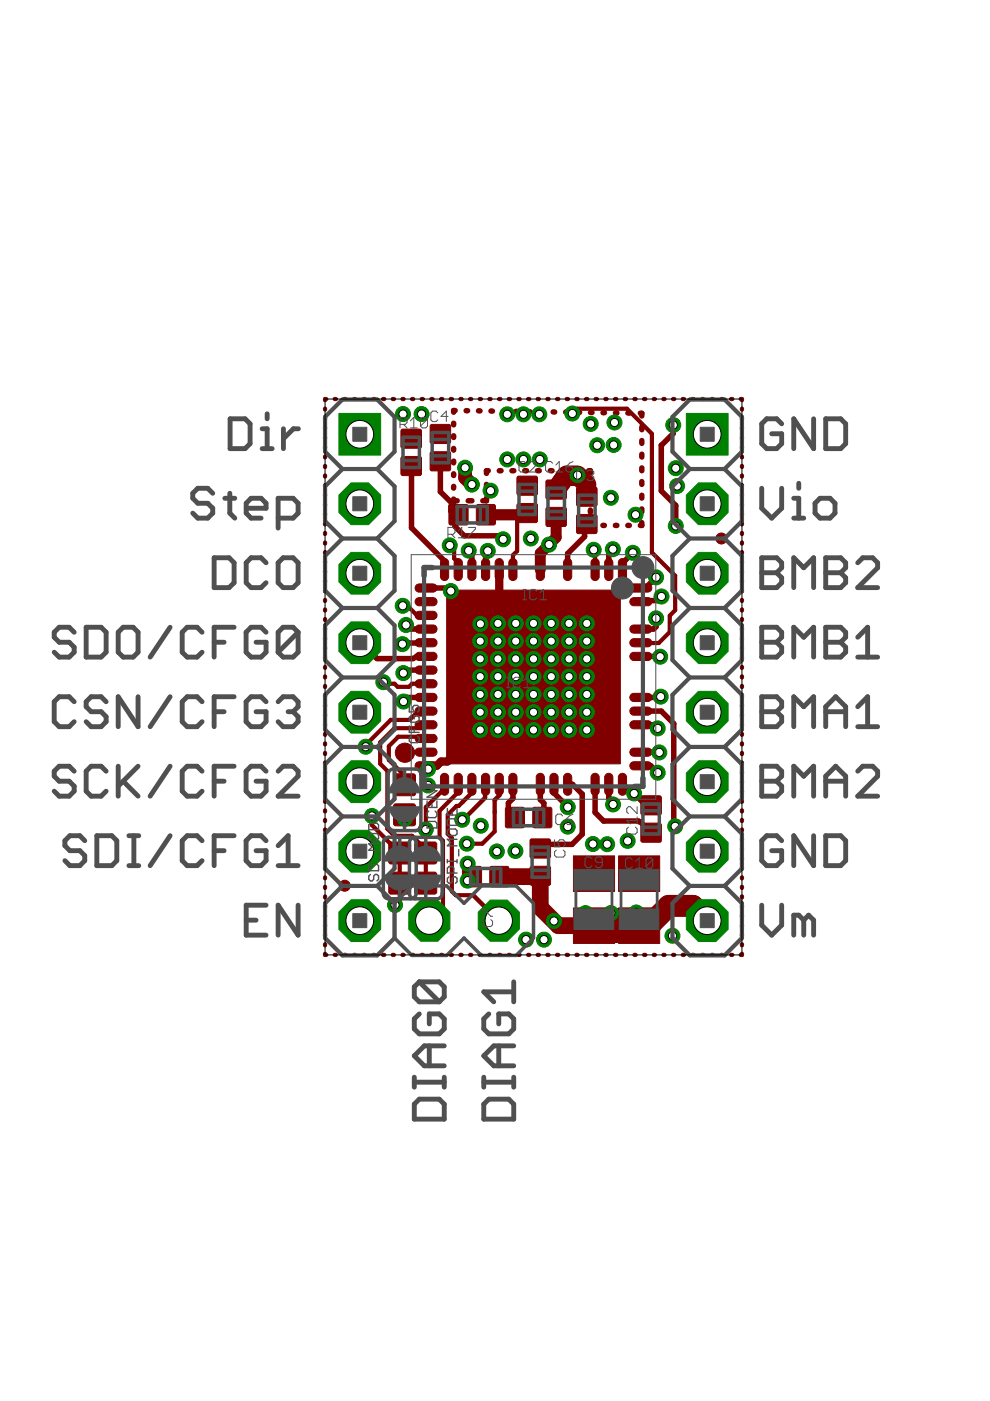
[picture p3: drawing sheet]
<svg xmlns="http://www.w3.org/2000/svg" width="210mm" height="297mm" viewBox="0 0 210 297" stroke-linecap="round" stroke-linejoin="round" font-family="sans-serif">
<g fill="#800000" stroke="#800000" stroke-width=".21">
<path d="M131.1 192.5h8.8v7.5h-8.8z"/>
<path d="M131.1 181.5h8.8v7.5h-8.8z"/>
<path d="M121.6 192.5h8.7v7.5h-8.7z"/>
<path d="M121.6 181.5h8.7v7.5h-8.7z"/>
<path d="M94.7 125.1h36.8v36.8h-36.8z"/>
</g>
<g fill="#800000" stroke="#800000" stroke-width=".21">
<path d="M136.1 174.6h3.9l.2 .3v3.5l-.4 .2-3.7-.1-.2-.3v-3.3z" fill-rule="evenodd"/>
<path d="M136.1 168.8h3.9l.2 .3v3.5l-.4 .2-3.7-.1-.2-.3v-3.3z" fill-rule="evenodd"/>
<path d="M115.9 101.8h4l.2 .4-.1 3.4-.3 .2h-3.8l-.2-.4v-3.2z" fill-rule="evenodd"/>
<path d="M115.9 107.6h4l.2 .4-.1 3.4-.3 .2h-3.8l-.2-.4v-3.2z" fill-rule="evenodd"/>
<path d="M109.8 101h4l.2 .4-.1 3.4-.3 .2h-3.8l-.2-.4v-3.2z" fill-rule="evenodd"/>
<path d="M109.8 106.8h4l.2 .3-.1 3.5-.3 .2h-3.8l-.2-.4v-3.3z" fill-rule="evenodd"/>
<path d="M122.4 103.3h4l.2 .4-.1 3.4-.3 .2h-3.8l-.2-.4v-3.2z" fill-rule="evenodd"/>
<path d="M122.4 109.1h4l.2 .4-.1 3.4-.3 .2h-3.8l-.2-.4v-3.2z" fill-rule="evenodd"/>
<path d="M112.6 177.9h3.9l.2 .4v3.4l-.4 .2h-3.7l-.2-.4v-3.2z" fill-rule="evenodd"/>
<path d="M112.6 183.7h3.9l.2 .4v3.4l-.4 .2h-3.7l-.2-.4v-3.2z" fill-rule="evenodd"/>
<path d="M107.2 171.3l.4-.1h3.2l.4 .1v3.8l-.2 .4h-3.4l-.4-.2z" fill-rule="evenodd"/>
<path d="M113 171.3l.4-.1h3.2l.4 .1v3.8l-.2 .4h-3.4l-.4-.2z" fill-rule="evenodd"/>
<path d="M98.1 183.9l.4-.2h3.2l.4 .2v3.8l-.2 .3h-3.4l-.4-.1z" fill-rule="evenodd"/>
<path d="M103.9 183.9l.4-.2h3.2l.4 .2v3.8l-.2 .3h-3.4l-.4-.1z" fill-rule="evenodd"/>
<path d="M131.4 118.7a.87 .87 0 0 1 .9-.2 .87 .87 0 0 1 .5 .8v2.9a.87 .87 0 0 1-.8 .9 .87 .87 0 0 1-.9-.9v-2.9z" fill-rule="evenodd"/>
<path d="M128.5 118.7a.87 .87 0 0 1 .9-.2 .87 .87 0 0 1 .5 .8v2.9a.87 .87 0 0 1-.8 .9 .87 .87 0 0 1-.9-.9v-2.9z" fill-rule="evenodd"/>
<path d="M125.6 118.7a.87 .87 0 0 1 .9-.2 .87 .87 0 0 1 .5 .8v2.9a.87 .87 0 0 1-.8 .9 .87 .87 0 0 1-.9-.9v-2.9z" fill-rule="evenodd"/>
<path d="M119.7 118.7a.87 .87 0 0 1 1-.2 .87 .87 0 0 1 .5 .8v2.9a.87 .87 0 0 1-.8 .9 .87 .87 0 0 1-.9-.9v-2.9z" fill-rule="evenodd"/>
<path d="M113.9 118.7a.87 .87 0 0 1 1-.2 .87 .87 0 0 1 .5 .8v2.9a.87 .87 0 0 1-.8 .9 .87 .87 0 0 1-.9-.9v-2.9z" fill-rule="evenodd"/>
<path d="M108.1 118.7a.87 .87 0 0 1 1-.2 .87 .87 0 0 1 .5 .8v2.9a.87 .87 0 0 1-.8 .9 .87 .87 0 0 1-.9-.9v-2.9z" fill-rule="evenodd"/>
<path d="M105.2 118.7a.87 .87 0 0 1 1-.2 .87 .87 0 0 1 .5 .8v2.9a.87 .87 0 0 1-.8 .9 .87 .87 0 0 1-.9-.9v-2.9z" fill-rule="evenodd"/>
<path d="M102.3 118.7a.87 .87 0 0 1 1-.2 .87 .87 0 0 1 .5 .8v2.9a.87 .87 0 0 1-.8 .9 .87 .87 0 0 1-.9-.9v-2.9z" fill-rule="evenodd"/>
<path d="M99.4 118.7a.87 .87 0 0 1 1-.2 .87 .87 0 0 1 .5 .8v2.9a.87 .87 0 0 1-.8 .9 .87 .87 0 0 1-.9-.9v-2.9z" fill-rule="evenodd"/>
<path d="M96.5 118.7a.87 .87 0 0 1 1-.2 .87 .87 0 0 1 .5 .8v2.9a.87 .87 0 0 1-.8 .9 .87 .87 0 0 1-.9-.9v-2.9z" fill-rule="evenodd"/>
<path d="M93.6 118.7a.87 .87 0 0 1 1-.2 .87 .87 0 0 1 .5 .8v2.9a.87 .87 0 0 1-.8 .9 .87 .87 0 0 1-.9-.9v-2.9z" fill-rule="evenodd"/>
<path d="M88.3 124.1l.6-.3h2.9a.87 .87 0 0 1 .9 .9 .87 .87 0 0 1-.9 .8h-2.9a.87 .87 0 0 1-.8-.5 .87 .87 0 0 1 .2-.9z" fill-rule="evenodd"/>
<path d="M88.3 127l.6-.3h2.9a.87 .87 0 0 1 .9 .9 .87 .87 0 0 1-.9 .8h-2.9a.87 .87 0 0 1-.8-.5 .87 .87 0 0 1 .2-.9z" fill-rule="evenodd"/>
<path d="M88.3 129.9l.6-.3h2.9a.87 .87 0 0 1 .9 .9 .87 .87 0 0 1-.9 .8h-2.9a.87 .87 0 0 1-.8-.5 .87 .87 0 0 1 .2-.9z" fill-rule="evenodd"/>
<path d="M88.3 132.8l.6-.3h2.9a.87 .87 0 0 1 .9 .9 .87 .87 0 0 1-.9 .8h-2.9a.87 .87 0 0 1-.8-.5 .87 .87 0 0 1 .2-.9z" fill-rule="evenodd"/>
<path d="M88.3 135.7l.6-.3h2.9a.87 .87 0 0 1 .9 .9 .87 .87 0 0 1-.9 .8h-2.9a.87 .87 0 0 1-.8-.5 .87 .87 0 0 1 .2-.9z" fill-rule="evenodd"/>
<path d="M88.3 138.6l.6-.3h2.9a.87 .87 0 0 1 .9 .9 .87 .87 0 0 1-.9 .8h-2.9a.87 .87 0 0 1-.8-.5 .87 .87 0 0 1 .2-.9z" fill-rule="evenodd"/>
<path d="M88.3 141.5l.6-.3h2.9a.87 .87 0 0 1 .9 .9 .87 .87 0 0 1-.9 .8h-2.9a.87 .87 0 0 1-.8-.5 .87 .87 0 0 1 .2-.9z" fill-rule="evenodd"/>
<path d="M88.3 144.4l.6-.3h2.9a.87 .87 0 0 1 .9 .9 .87 .87 0 0 1-.9 .8h-2.9a.87 .87 0 0 1-.8-.5 .87 .87 0 0 1 .2-.9z" fill-rule="evenodd"/>
<path d="M88.3 147.3l.6-.3h2.9a.87 .87 0 0 1 .9 .9 .87 .87 0 0 1-.9 .8h-2.9a.87 .87 0 0 1-.8-.5 .87 .87 0 0 1 .2-.9z" fill-rule="evenodd"/>
<path d="M88.3 150.2l.6-.3h2.9a.87 .87 0 0 1 .9 .9 .87 .87 0 0 1-.9 .8h-2.9a.87 .87 0 0 1-.8-.5 .87 .87 0 0 1 .2-.9z" fill-rule="evenodd"/>
<path d="M88.3 153.1l.6-.3h2.9a.87 .87 0 0 1 .9 .9 .87 .87 0 0 1-.9 .8h-2.9a.87 .87 0 0 1-.8-.5 .87 .87 0 0 1 .2-.9z" fill-rule="evenodd"/>
<path d="M88.3 156l.6-.3h2.9a.87 .87 0 0 1 .9 .9 .87 .87 0 0 1-.9 .8h-2.9a.87 .87 0 0 1-.8-.5 .87 .87 0 0 1 .2-.9z" fill-rule="evenodd"/>
<path d="M88.3 158.9l.6-.3h2.9a.87 .87 0 0 1 .9 .9 .87 .87 0 0 1-.9 .8h-2.9a.87 .87 0 0 1-.8-.5 .87 .87 0 0 1 .2-.9z" fill-rule="evenodd"/>
<path d="M88.3 161.8l.6-.3h2.9a.87 .87 0 0 1 .9 .9 .87 .87 0 0 1-.9 .8h-2.9a.87 .87 0 0 1-.8-.5 .87 .87 0 0 1 .2-.9z" fill-rule="evenodd"/>
<path d="M93.6 164.2a.87 .87 0 0 1 1-.2 .87 .87 0 0 1 .5 .8v3a.87 .87 0 0 1-.8 .8 .87 .87 0 0 1-.9-.8v-3z" fill-rule="evenodd"/>
<path d="M96.5 164.2a.87 .87 0 0 1 1-.2 .87 .87 0 0 1 .5 .8v3a.87 .87 0 0 1-.8 .8 .87 .87 0 0 1-.9-.8v-3z" fill-rule="evenodd"/>
<path d="M99.4 164.2a.87 .87 0 0 1 1-.2 .87 .87 0 0 1 .5 .8v3a.87 .87 0 0 1-.8 .8 .87 .87 0 0 1-.9-.8v-3z" fill-rule="evenodd"/>
<path d="M102.3 164.2a.87 .87 0 0 1 1-.2 .87 .87 0 0 1 .5 .8v3a.87 .87 0 0 1-.8 .8 .87 .87 0 0 1-.9-.8v-3z" fill-rule="evenodd"/>
<path d="M105.2 164.2a.87 .87 0 0 1 1-.2 .87 .87 0 0 1 .5 .8v3a.87 .87 0 0 1-.8 .8 .87 .87 0 0 1-.9-.8v-3z" fill-rule="evenodd"/>
<path d="M108.1 164.2a.87 .87 0 0 1 1-.2 .87 .87 0 0 1 .5 .8v3a.87 .87 0 0 1-.8 .8 .87 .87 0 0 1-.9-.8v-3z" fill-rule="evenodd"/>
<path d="M113.9 164.2a.87 .87 0 0 1 1-.2 .87 .87 0 0 1 .5 .8v3a.87 .87 0 0 1-.8 .8 .87 .87 0 0 1-.9-.8v-3z" fill-rule="evenodd"/>
<path d="M116.8 164.2a.87 .87 0 0 1 1-.2 .87 .87 0 0 1 .5 .8v3a.87 .87 0 0 1-.8 .8 .87 .87 0 0 1-.9-.8v-3z" fill-rule="evenodd"/>
<path d="M119.7 164.2a.87 .87 0 0 1 1-.2 .87 .87 0 0 1 .5 .8v3a.87 .87 0 0 1-.8 .8 .87 .87 0 0 1-.9-.8v-3z" fill-rule="evenodd"/>
<path d="M125.6 164.2a.87 .87 0 0 1 .9-.2 .87 .87 0 0 1 .5 .8v3a.87 .87 0 0 1-.8 .8 .87 .87 0 0 1-.9-.8v-3z" fill-rule="evenodd"/>
<path d="M128.5 164.2a.87 .87 0 0 1 .9-.2 .87 .87 0 0 1 .5 .8v3a.87 .87 0 0 1-.8 .8 .87 .87 0 0 1-.9-.8v-3z" fill-rule="evenodd"/>
<path d="M131.4 164.2a.87 .87 0 0 1 .9-.2 .87 .87 0 0 1 .5 .8v3a.87 .87 0 0 1-.8 .8 .87 .87 0 0 1-.9-.8v-3z" fill-rule="evenodd"/>
<path d="M133.8 161.8l.6-.3h2.9a.87 .87 0 0 1 .9 .9 .87 .87 0 0 1-.9 .8h-2.9a.87 .87 0 0 1-.8-.5 .87 .87 0 0 1 .2-.9z" fill-rule="evenodd"/>
<path d="M133.8 158.9l.6-.3h2.9a.87 .87 0 0 1 .9 .9 .87 .87 0 0 1-.9 .8h-2.9a.87 .87 0 0 1-.8-.5 .87 .87 0 0 1 .2-.9z" fill-rule="evenodd"/>
<path d="M133.8 153.1l.6-.3h2.9a.87 .87 0 0 1 .9 .9 .87 .87 0 0 1-.9 .8h-2.9a.87 .87 0 0 1-.8-.5 .87 .87 0 0 1 .2-.9z" fill-rule="evenodd"/>
<path d="M133.8 150.2l.6-.3h2.9a.87 .87 0 0 1 .9 .9 .87 .87 0 0 1-.9 .8h-2.9a.87 .87 0 0 1-.8-.5 .87 .87 0 0 1 .2-.9z" fill-rule="evenodd"/>
<path d="M133.8 147.3l.6-.3h2.9a.87 .87 0 0 1 .9 .9 .87 .87 0 0 1-.9 .8h-2.9a.87 .87 0 0 1-.8-.5 .87 .87 0 0 1 .2-.9z" fill-rule="evenodd"/>
<path d="M133.8 138.6l.6-.3h2.9a.87 .87 0 0 1 .9 .9 .87 .87 0 0 1-.9 .8h-2.9a.87 .87 0 0 1-.8-.5 .87 .87 0 0 1 .2-.9z" fill-rule="evenodd"/>
<path d="M133.8 135.7l.6-.3h2.9a.87 .87 0 0 1 .9 .9 .87 .87 0 0 1-.9 .8h-2.9a.87 .87 0 0 1-.8-.5 .87 .87 0 0 1 .2-.9z" fill-rule="evenodd"/>
<path d="M133.8 132.8l.6-.3h2.9a.87 .87 0 0 1 .9 .9 .87 .87 0 0 1-.9 .8h-2.9a.87 .87 0 0 1-.8-.5 .87 .87 0 0 1 .2-.9z" fill-rule="evenodd"/>
<path d="M133.8 127l.6-.3h2.9a.87 .87 0 0 1 .9 .9 .87 .87 0 0 1-.9 .8h-2.9a.87 .87 0 0 1-.8-.5 .87 .87 0 0 1 .2-.9z" fill-rule="evenodd"/>
<path d="M133.8 124.1l.6-.3h2.9a.87 .87 0 0 1 .9 .9 .87 .87 0 0 1-.9 .8h-2.9a.87 .87 0 0 1-.8-.5 .87 .87 0 0 1 .2-.9z" fill-rule="evenodd"/>
<path d="M85.2 96.8h4l.2 .4-.1 3.4-.3 .2h-3.8l-.2-.4v-3.2z" fill-rule="evenodd"/>
<path d="M85.2 91h4l.2 .4-.1 3.4-.3 .2h-3.8l-.2-.4v-3.2z" fill-rule="evenodd"/>
<path d="M95.2 107.1l.4-.1h3.2l.4 .1 .1 3.8-.3 .4h-3.4l-.4-.2z" fill-rule="evenodd"/>
<path d="M101 107.1l.4-.1h3.2l.4 .1 .1 3.8-.3 .4h-3.4l-.4-.2z" fill-rule="evenodd"/>
<path d="M83.7 170.5l3.9-.1 .4 .3 .1 3.9-.2 .4-4 .1-.4-.2-.1-4z" fill-rule="evenodd"/>
<path d="M83.7 164.1h3.9l.4 .2 .1 4-.2 .4h-4l-.4-.2-.1-4z" fill-rule="evenodd"/>
<path d="M82.5 185.1l.4-.2 3.9 .1 .3 .4-.1 3.9-.4 .3-3.9-.1-.3-.4z" fill-rule="evenodd"/>
<path d="M82.5 178.8l.4-.3 3.9 .1 .3 .4-.1 3.9-.4 .3-3.9-.1-.3-.4z" fill-rule="evenodd"/>
<path d="M88 185.1l.4-.2 4 .1 .2 .4-.1 3.9-.4 .3-3.9-.1-.3-.4z" fill-rule="evenodd"/>
<path d="M88 178.8l.4-.3 4 .1 .2 .4-.1 3.9-.4 .3-3.9-.1-.3-.4z" fill-rule="evenodd"/>
<path d="M91.4 90h4l.1 .4v3.4l-.3 .2h-3.8l-.2-.4v-3.2z" fill-rule="evenodd"/>
<path d="M91.4 95.8h4l.1 .4v3.4l-.3 .2h-3.8l-.2-.4v-3.2z" fill-rule="evenodd"/>
<circle cx="85.9" cy="159.6" r="2.03"/>
<circle cx="73.1" cy="187.8" r="1.16"/>
<circle cx="153" cy="114.2" r="1.16"/>
</g>
<g fill="none" stroke="#800000" stroke-width=".91">
<path d="M68.9 86.6v.2M68.9 88.6v.3M68.9 90.7v.2M68.9 92.7v.2M68.9 94.7v.3M68.9 96.8v.2M68.9 98.8v.2M69.2 84.6h-.3v.2M71 84.6h.2M73 84.6h.3M75.1 84.6h.2M77.1 84.6h.3"/>
<path d="M79.2 84.6h.2M81.2 84.6h.3M83.3 84.6h.2M85.3 84.6h.3M87.4 84.6h.2M89.4 84.6h.3M91.5 84.6h.2M93.5 84.6h.3M95.6 84.6h.2M97.6 84.6h.3M99.7 84.6h.2M101.7 84.6h.3"/>
<path d="M103.8 84.6h.2M105.8 84.6h.3M107.9 84.6h.2M109.9 84.6h.3M112 84.6h.2M114 84.6h.3M116.1 84.6h.2M118.1 84.6h.3M120.2 84.6h.2M122.2 84.6h.3M124.3 84.6h.2M126.3 84.6h.3"/>
<path d="M128.4 84.6h.2M130.4 84.6h.3M132.5 84.6h.2M134.5 84.6h.3M136.6 84.6h.2M138.6 84.6h.3M140.7 84.6h.2M142.7 84.6h.3M144.8 84.6h.2M146.8 84.6h.3M148.9 84.6h.2M150.9 84.6h.3"/>
<path d="M153 84.6h.2M155 84.6h.3M157.1 84.6h.2v.2M157.3 86.6v.2M157.3 88.6v.3M157.3 90.7v.2M157.3 92.7v.2M157.3 94.7v.3M157.3 96.8v.2M157.3 98.8v.2M68.9 100.8v.2M68.9 102.8v.3"/>
<path d="M68.9 104.9v.2M68.9 106.9v.2M68.9 108.9v.3M68.9 111v.2M68.9 113v.2M68.9 115v.3M68.9 117.1v.2M68.9 119.1v.2M157.3 100.8v.2M157.3 102.8v.3M157.3 104.9v.2M157.3 106.9v.2"/>
<path d="M157.3 108.9v.3M157.3 111v.2M157.3 113v.2M157.3 115v.3M157.3 117.1v.2M157.3 119.1v.2M68.9 121.1v.2M68.9 123.1v.3M68.9 125.2v.2M68.9 127.2v.2M68.9 129.2v.3M68.9 131.3v.2"/>
<path d="M68.9 133.3v.2M68.9 135.3v.2M68.9 137.3v.3M68.9 139.4v.2M157.3 121.1v.2M157.3 123.1v.3M157.3 125.2v.2M157.3 127.2v.2M157.3 129.2v.3M157.3 131.3v.2M157.3 133.3v.2M157.3 135.3v.2"/>
<path d="M157.3 137.3v.3M157.3 139.4v.2M68.9 141.4v.2M68.9 143.4v.2M68.9 145.4v.3M68.9 147.5v.2M68.9 149.5v.2M68.9 151.5v.3M68.9 153.6v.2M68.9 155.6v.2M68.9 157.6v.2M68.9 159.6v.3"/>
<path d="M157.3 141.4v.2M157.3 143.4v.2M157.3 145.4v.3M157.3 147.5v.2M157.3 149.5v.2M157.3 151.5v.3M157.3 153.6v.2M157.3 155.6v.2M157.3 157.6v.2M157.3 159.6v.3M68.9 161.7v.2M68.9 163.7v.2"/>
<path d="M68.9 165.7v.2M68.9 167.7v.3M68.9 169.8v.2M68.9 171.8v.2M68.9 173.8v.3M68.9 175.9v.2M68.9 177.9v.2M68.9 179.9v.2M157.3 161.7v.2M157.3 163.7v.2M157.3 165.7v.2M157.3 167.7v.3"/>
<path d="M157.3 169.8v.2M157.3 171.8v.2M157.3 173.8v.3M157.3 175.9v.2M157.3 177.9v.2M157.3 179.9v.2M68.9 181.9v.3M68.9 184v.2M68.9 186v.2M68.9 188v.3M68.9 190.1v.2M68.9 192.1v.2"/>
<path d="M68.9 194.1v.3M68.9 196.2v.2M68.9 198.2v.2M157.3 181.9v.3M157.3 184v.2M157.3 186v.2M157.3 188v.3M157.3 190.1v.2M157.3 192.1v.2M157.3 194.1v.3M157.3 196.2v.2M157.3 198.2v.2"/>
<path d="M68.9 200.2v.2M68.9 202.2v.3h.3M71 202.5h.2M73 202.5h.3M75.1 202.5h.2M77.1 202.5h.3M79.2 202.5h.2M81.2 202.5h.3M83.3 202.5h.2M85.3 202.5h.3M87.4 202.5h.2M89.4 202.5h.3"/>
<path d="M91.5 202.5h.2M93.5 202.5h.3M95.6 202.5h.2M97.6 202.5h.3M99.7 202.5h.2M101.7 202.5h.3M103.8 202.5h.2M105.8 202.5h.3M107.9 202.5h.2M109.9 202.5h.3M112 202.5h.2M114 202.5h.3"/>
<path d="M116.1 202.5h.2M118.1 202.5h.3M120.2 202.5h.2M122.2 202.5h.3M124.3 202.5h.2M126.3 202.5h.3M128.4 202.5h.2M130.4 202.5h.3M132.5 202.5h.2M134.5 202.5h.3M136.6 202.5h.2M138.6 202.5h.3"/>
<path d="M140.7 202.5h.2M142.7 202.5h.3M144.8 202.5h.2M146.8 202.5h.3M148.9 202.5h.2M150.9 202.5h.3M153 202.5h.2M155 202.5h.3M157.3 202.2v.3h-.2M157.3 200.2v.2"/>
</g>
<g fill="none" stroke="#800000" stroke-width="1.2">
<path d="M87.2 98.8v-.2v13.3l7.1 7v1.9M93.4 97.8v6.4l3 3 .8 1.9M96.2 89.7v.4M96.2 92.4v.4M96.2 95.1v.3M96.2 97.8v.3M96.5 87h-.3v.4M98.8 87.1h.3M101.5 87.1h.3M103.5 99.8h-.4v.6M104.1 87.1l.3 .1M105.9 99.8h.3"/>
<path d="M106.7 87.2h.4M108.5 99.8h.4M109.4 87.2h.3M111.3 99.8h.4M112 87.3h.3M114 99.8h.3M114.7 87.3h.3M116.7 99.8h.4M117.3 87.3l.3 .1M119.4 99.8h.4M119.9 87.4h.3M122.1 99.8h.4"/>
<path d="M122.6 87.4h.3M124.8 99.8h.4v.5M125.2 87.5h.3M127.8 87.5h.4M130.5 87.5h.3M133.1 87.6h.3M135.8 87.6h.3v.6M136.1 90.5v.6M136.1 93.4v.6M136.1 96.3v.6M136.1 99.2v.6M142.7 90.1v1.8l-2.5 2.5v9.7l3.1 3.1v4.3"/>
<path d="M95.6 107.3v1.1l1.6 .7M96.2 100.5v.3M96.2 103.1v.4M96.2 105.8v.4h.7M97.2 109.1l-.7 .1v2.4l1.9 2h7.2l1.1 .7M99.3 106.2h.8M99.4 116.7l.7 .7v3.4M103.1 105.6v.6h-.7M103.1 102.7v.6M103.2 109.1h-.2M103.4 116.8l-.4 .5v3.5M109.6 109.1h1.7"/>
<path d="M124.4 111.1l-.4 .9v1.8l-3.6 3.6v3.4M125.2 102.6v.4M125.2 105.4v.4M125.2 108.1v.5M125.2 110.9v.5h.3M127.8 111.4h.3M129.9 116.4l-.8 .9v3.5M130.5 111.4h.3M133.1 111.4h.3M134.2 117.2l-2.2 2.2v1.4M136.1 110.8v.6h-.3M136.1 102.1v.6"/>
<path d="M136.1 105v.6M136.1 107.9v.6M76.3 136.3l3.6 3.3h7.7l.7-.4h.4M86.1 132.5l.3 .9h3.9M88.8 130.4v.1M89.8 136.3h-3.1l-1.4 .3M90.3 124.7h4.7l.6 .6M135.9 139.2h4.1M139.1 122.4l-2.3 2.3h-.9M139.1 131.1v1.8l-.5 .5h-2.7M140.3 126.5l-.9 .8h-3.3l-.2 .3M90.1 153.4l.2 .3"/>
<path d="M90.3 147.9h-4l-.7 .8M90.3 142.1h-4.1l-.7 .6M101.8 154.8l-5.3 5.3h-.3M135.9 159.5h3.9M135.9 153.7h2.8l.7 .7M136 150.7l-.1 .1h4.3l2.7 2.6v21.5l.3 .3M140.1 147.7l-.2 .2h-4M85.9 172.8v.8M108.8 166.3v3l-1 1v2.5l1.4 .5M114.6 166.3v3.2l.7 .8v2.5l-.3 .5M117.5 166.3v1.8l2.9 3M120.4 166.3h1l2 2.1v8.5l-2.1 2.1h-5.3l-.7 .7-.7 .2"/>
<path d="M126.2 166.3v6l1.8 1.8h7.4l.3 .1 2.3 2.4M129.2 166.5l-.1-.2v2.9l.9 .9v.5M132 166.3l2.5 1.9 2.5 2.6h1M135.9 162.4h2.1l1.4 1.4M125.9 185.2l-3.2 3.3"/>
</g>
<path d="M105.9 120.8v11.1l-.3 .3M96.2 160.1l-1.4 1.4h-1.3l-.9 .9h-2.3" fill="none" stroke="#800000" stroke-width="1.8"/>
<path d="M98.6 99.2v2.1l1.5 1.4M124.4 102.7v2.6" fill="none" stroke="#800000" stroke-width="2.9"/>
<path d="M122.4 100.7h-2.3l-2.2 3.1 1.9-2.8h2.9l1.7 1.7" fill="none" stroke="#800000" stroke-width="4.1"/>
<g fill="none" stroke="#800000" stroke-width=".89">
<path d="M121.3 87.7l1.1-1h10.5l5.3 5.3v25.1l5 5v7.3l-1.2 1.1v3.5l-2.3 2.3h-3.8M95.4 115.6l.9 1v1.8l.9 .9v1.5M109.6 109.1v7.7l-.8 .9v3.1M125.9 116.6l.3 .2v4M85.4 128.4h1l2 2.1h1.9M88.7 139.2h1.6M90.3 136.3h-.5M81.3 144.6l.3 .4h2.1l.6 .6h2.4l.7-.6h2.9M90.3 156.6l-.3-.4h-5.6l-2 2v2.9l3.5 3.5v1.8M90.3 159.5h-4.3l-.1 .1M90.3 153.7l-.7 .7h-6l-3 3v4.5l1.5 1.5v12.3l1.5 1.5h3.8l2.9 2.9v.7M90.3 150.8l-.7 .7h-1.6l-1.2 1.1h-4l-5.3 5.3v.4"/>
<path d="M78.9 173v1.9l3.1 3.2M82 178.1h.1M82 178.1l2.8 2.7M85.8 172.8h.1M85.9 166.2l-.1 .2M94.3 166.3l-.3 .3v.9l-3.7 3.7v4.7M97.2 166.3v1.8M97.2 167.9l-4 4v5.6l.7 .8v14l-2.9 2.9 3-2.9M98.1 170.1l-.8 .8h-.5l-1.9 1.8v4.1l.9 .9v11.3l.8 .8h3.7M104.9 172.2v4.1l-2.6 2.6h-3.3M84.8 181.2v5M90.3 187.2h-5.5v3.9l-1 .8"/>
<path d="M90.3 181.3v5.8M100.3 189.8h.1"/>
</g>
<path d="M111.8 108.8l-.5 .3h-8.3" fill="none" stroke="#800000" stroke-width="2.4"/>
<path d="M100.1 166.3v1.8l-2 2M103 166.3l-.2 2.8-4.6 4.7h-.2M105.9 166.3v2.3l-1 1v2.6M92.1 194.1l-1.1 1.1M100.4 189.8l5.3 5.4" fill="none" stroke="#800000" stroke-width=".93"/>
<path d="M125.9 195.5v.8l.6-.6M149.9 195.2l-3-3.1h-5.1l-3.6 3.6-2.7 .6" fill="none" stroke="#800000" stroke-width="4.7"/>
<path d="M117.9 109.6v4.3l-3.3 3.4v3.5" fill="none" stroke="#800000" stroke-width="2.3"/>
<path d="M125.9 196.3h9.6" fill="none" stroke="#800000" stroke-width="7.4"/>
<path d="M105.9 185.9h8l.7-.2v6.7l3.8 3.9h7.5" fill="none" stroke="#800000" stroke-width="3.6"/>
<path d="M71.9 87.7h8.8v8.8h-8.8z" fill="#008000" stroke="#008000" stroke-width=".21"/>
<circle cx="76.3" cy="92.1" r="2.94" fill="#fff" stroke="#000" stroke-width=".21"/>
<circle cx="76.3" cy="106.8" r="4.8" fill="#008000" stroke="#008000" stroke-width=".21"/>
<circle cx="76.3" cy="106.8" r="2.94" fill="#fff" stroke="#000" stroke-width=".21"/>
<circle cx="76.3" cy="121.5" r="4.8" fill="#008000" stroke="#008000" stroke-width=".21"/>
<circle cx="76.3" cy="121.5" r="2.94" fill="#fff" stroke="#000" stroke-width=".21"/>
<circle cx="76.3" cy="136.3" r="4.8" fill="#008000" stroke="#008000" stroke-width=".21"/>
<circle cx="76.3" cy="136.3" r="2.94" fill="#fff" stroke="#000" stroke-width=".21"/>
<circle cx="76.3" cy="151" r="4.8" fill="#008000" stroke="#008000" stroke-width=".21"/>
<circle cx="76.3" cy="151" r="2.94" fill="#fff" stroke="#000" stroke-width=".21"/>
<circle cx="76.3" cy="165.7" r="4.8" fill="#008000" stroke="#008000" stroke-width=".21"/>
<circle cx="76.3" cy="165.7" r="2.94" fill="#fff" stroke="#000" stroke-width=".21"/>
<circle cx="76.3" cy="180.5" r="4.8" fill="#008000" stroke="#008000" stroke-width=".21"/>
<circle cx="76.3" cy="180.5" r="2.94" fill="#fff" stroke="#000" stroke-width=".21"/>
<circle cx="76.3" cy="195.2" r="4.8" fill="#008000" stroke="#008000" stroke-width=".21"/>
<circle cx="76.3" cy="195.2" r="2.94" fill="#fff" stroke="#000" stroke-width=".21"/>
<path d="M145.5 87.7h8.9v8.8h-8.9z" fill="#008000" stroke="#008000" stroke-width=".21"/>
<circle cx="149.9" cy="92.1" r="2.94" fill="#fff" stroke="#000" stroke-width=".21"/>
<circle cx="149.9" cy="106.8" r="4.8" fill="#008000" stroke="#008000" stroke-width=".21"/>
<circle cx="149.9" cy="106.8" r="2.94" fill="#fff" stroke="#000" stroke-width=".21"/>
<circle cx="149.9" cy="121.5" r="4.8" fill="#008000" stroke="#008000" stroke-width=".21"/>
<circle cx="149.9" cy="121.5" r="2.94" fill="#fff" stroke="#000" stroke-width=".21"/>
<circle cx="149.9" cy="136.3" r="4.8" fill="#008000" stroke="#008000" stroke-width=".21"/>
<circle cx="149.9" cy="136.3" r="2.94" fill="#fff" stroke="#000" stroke-width=".21"/>
<circle cx="149.9" cy="151" r="4.8" fill="#008000" stroke="#008000" stroke-width=".21"/>
<circle cx="149.9" cy="151" r="2.94" fill="#fff" stroke="#000" stroke-width=".21"/>
<circle cx="149.9" cy="165.7" r="4.8" fill="#008000" stroke="#008000" stroke-width=".21"/>
<circle cx="149.9" cy="165.7" r="2.94" fill="#fff" stroke="#000" stroke-width=".21"/>
<circle cx="149.9" cy="180.5" r="4.8" fill="#008000" stroke="#008000" stroke-width=".21"/>
<circle cx="149.9" cy="180.5" r="2.94" fill="#fff" stroke="#000" stroke-width=".21"/>
<circle cx="149.9" cy="195.2" r="4.8" fill="#008000" stroke="#008000" stroke-width=".21"/>
<circle cx="149.9" cy="195.2" r="2.94" fill="#fff" stroke="#000" stroke-width=".21"/>
<circle cx="105.7" cy="195.2" r="4.7" fill="#008000" stroke="#008000" stroke-width=".21"/>
<circle cx="105.7" cy="195.2" r="2.9" fill="#fff" stroke="#000" stroke-width=".21"/>
<circle cx="91" cy="195.2" r="4.7" fill="#008000" stroke="#008000" stroke-width=".21"/>
<circle cx="91" cy="195.2" r="2.9" fill="#fff" stroke="#000" stroke-width=".21"/>
<circle cx="113.1" cy="143.5" r="1.59" fill="#008000" stroke="#008000" stroke-width=".21"/>
<circle cx="113.1" cy="143.5" r=".87" fill="#fff" stroke="#000" stroke-width=".21"/>
<circle cx="116.9" cy="143.5" r="1.59" fill="#008000" stroke="#008000" stroke-width=".21"/>
<circle cx="116.9" cy="143.5" r=".87" fill="#fff" stroke="#000" stroke-width=".21"/>
<circle cx="120.6" cy="143.5" r="1.59" fill="#008000" stroke="#008000" stroke-width=".21"/>
<circle cx="120.6" cy="143.5" r=".87" fill="#fff" stroke="#000" stroke-width=".21"/>
<circle cx="101.8" cy="143.5" r="1.59" fill="#008000" stroke="#008000" stroke-width=".21"/>
<circle cx="101.8" cy="143.5" r=".87" fill="#fff" stroke="#000" stroke-width=".21"/>
<circle cx="105.6" cy="143.5" r="1.59" fill="#008000" stroke="#008000" stroke-width=".21"/>
<circle cx="105.6" cy="143.5" r=".87" fill="#fff" stroke="#000" stroke-width=".21"/>
<circle cx="109.3" cy="143.5" r="1.59" fill="#008000" stroke="#008000" stroke-width=".21"/>
<circle cx="109.3" cy="143.5" r=".87" fill="#fff" stroke="#000" stroke-width=".21"/>
<circle cx="105.6" cy="139.7" r="1.59" fill="#008000" stroke="#008000" stroke-width=".21"/>
<circle cx="105.6" cy="139.7" r=".87" fill="#fff" stroke="#000" stroke-width=".21"/>
<circle cx="109.3" cy="139.7" r="1.59" fill="#008000" stroke="#008000" stroke-width=".21"/>
<circle cx="109.3" cy="139.7" r=".87" fill="#fff" stroke="#000" stroke-width=".21"/>
<circle cx="113.1" cy="139.7" r="1.59" fill="#008000" stroke="#008000" stroke-width=".21"/>
<circle cx="113.1" cy="139.7" r=".87" fill="#fff" stroke="#000" stroke-width=".21"/>
<circle cx="116.9" cy="139.7" r="1.59" fill="#008000" stroke="#008000" stroke-width=".21"/>
<circle cx="116.9" cy="139.7" r=".87" fill="#fff" stroke="#000" stroke-width=".21"/>
<circle cx="120.6" cy="139.7" r="1.59" fill="#008000" stroke="#008000" stroke-width=".21"/>
<circle cx="120.6" cy="139.7" r=".87" fill="#fff" stroke="#000" stroke-width=".21"/>
<circle cx="124.4" cy="139.7" r="1.59" fill="#008000" stroke="#008000" stroke-width=".21"/>
<circle cx="124.4" cy="139.7" r=".87" fill="#fff" stroke="#000" stroke-width=".21"/>
<circle cx="105.6" cy="135.9" r="1.59" fill="#008000" stroke="#008000" stroke-width=".21"/>
<circle cx="105.6" cy="135.9" r=".87" fill="#fff" stroke="#000" stroke-width=".21"/>
<circle cx="109.3" cy="135.9" r="1.59" fill="#008000" stroke="#008000" stroke-width=".21"/>
<circle cx="109.3" cy="135.9" r=".87" fill="#fff" stroke="#000" stroke-width=".21"/>
<circle cx="113.1" cy="135.9" r="1.59" fill="#008000" stroke="#008000" stroke-width=".21"/>
<circle cx="113.1" cy="135.9" r=".87" fill="#fff" stroke="#000" stroke-width=".21"/>
<circle cx="116.9" cy="135.9" r="1.59" fill="#008000" stroke="#008000" stroke-width=".21"/>
<circle cx="116.9" cy="135.9" r=".87" fill="#fff" stroke="#000" stroke-width=".21"/>
<circle cx="120.6" cy="135.9" r="1.59" fill="#008000" stroke="#008000" stroke-width=".21"/>
<circle cx="120.6" cy="135.9" r=".87" fill="#fff" stroke="#000" stroke-width=".21"/>
<circle cx="105.6" cy="132.2" r="1.59" fill="#008000" stroke="#008000" stroke-width=".21"/>
<circle cx="105.6" cy="132.2" r=".87" fill="#fff" stroke="#000" stroke-width=".21"/>
<circle cx="109.3" cy="132.2" r="1.59" fill="#008000" stroke="#008000" stroke-width=".21"/>
<circle cx="109.3" cy="132.2" r=".87" fill="#fff" stroke="#000" stroke-width=".21"/>
<circle cx="116.9" cy="132.2" r="1.59" fill="#008000" stroke="#008000" stroke-width=".21"/>
<circle cx="116.9" cy="132.2" r=".87" fill="#fff" stroke="#000" stroke-width=".21"/>
<circle cx="124.4" cy="132.2" r="1.59" fill="#008000" stroke="#008000" stroke-width=".21"/>
<circle cx="124.4" cy="132.2" r=".87" fill="#fff" stroke="#000" stroke-width=".21"/>
<circle cx="101.8" cy="147.2" r="1.59" fill="#008000" stroke="#008000" stroke-width=".21"/>
<circle cx="101.8" cy="147.2" r=".87" fill="#fff" stroke="#000" stroke-width=".21"/>
<circle cx="105.6" cy="147.2" r="1.59" fill="#008000" stroke="#008000" stroke-width=".21"/>
<circle cx="105.6" cy="147.2" r=".87" fill="#fff" stroke="#000" stroke-width=".21"/>
<circle cx="109.3" cy="147.2" r="1.59" fill="#008000" stroke="#008000" stroke-width=".21"/>
<circle cx="109.3" cy="147.2" r=".87" fill="#fff" stroke="#000" stroke-width=".21"/>
<circle cx="113.1" cy="147.2" r="1.59" fill="#008000" stroke="#008000" stroke-width=".21"/>
<circle cx="113.1" cy="147.2" r=".87" fill="#fff" stroke="#000" stroke-width=".21"/>
<circle cx="116.9" cy="147.2" r="1.59" fill="#008000" stroke="#008000" stroke-width=".21"/>
<circle cx="116.9" cy="147.2" r=".87" fill="#fff" stroke="#000" stroke-width=".21"/>
<circle cx="120.6" cy="147.2" r="1.59" fill="#008000" stroke="#008000" stroke-width=".21"/>
<circle cx="120.6" cy="147.2" r=".87" fill="#fff" stroke="#000" stroke-width=".21"/>
<circle cx="124.4" cy="147.2" r="1.59" fill="#008000" stroke="#008000" stroke-width=".21"/>
<circle cx="124.4" cy="147.2" r=".87" fill="#fff" stroke="#000" stroke-width=".21"/>
<circle cx="105.6" cy="151" r="1.59" fill="#008000" stroke="#008000" stroke-width=".21"/>
<circle cx="105.6" cy="151" r=".87" fill="#fff" stroke="#000" stroke-width=".21"/>
<circle cx="109.3" cy="151" r="1.59" fill="#008000" stroke="#008000" stroke-width=".21"/>
<circle cx="109.3" cy="151" r=".87" fill="#fff" stroke="#000" stroke-width=".21"/>
<circle cx="113.1" cy="151" r="1.59" fill="#008000" stroke="#008000" stroke-width=".21"/>
<circle cx="113.1" cy="151" r=".87" fill="#fff" stroke="#000" stroke-width=".21"/>
<circle cx="116.9" cy="151" r="1.59" fill="#008000" stroke="#008000" stroke-width=".21"/>
<circle cx="116.9" cy="151" r=".87" fill="#fff" stroke="#000" stroke-width=".21"/>
<circle cx="120.6" cy="151" r="1.59" fill="#008000" stroke="#008000" stroke-width=".21"/>
<circle cx="120.6" cy="151" r=".87" fill="#fff" stroke="#000" stroke-width=".21"/>
<circle cx="124.4" cy="151" r="1.59" fill="#008000" stroke="#008000" stroke-width=".21"/>
<circle cx="124.4" cy="151" r=".87" fill="#fff" stroke="#000" stroke-width=".21"/>
<circle cx="116.9" cy="154.8" r="1.59" fill="#008000" stroke="#008000" stroke-width=".21"/>
<circle cx="116.9" cy="154.8" r=".87" fill="#fff" stroke="#000" stroke-width=".21"/>
<circle cx="124.4" cy="154.8" r="1.59" fill="#008000" stroke="#008000" stroke-width=".21"/>
<circle cx="124.4" cy="154.8" r=".87" fill="#fff" stroke="#000" stroke-width=".21"/>
<circle cx="101.8" cy="154.8" r="1.59" fill="#008000" stroke="#008000" stroke-width=".21"/>
<circle cx="101.8" cy="154.8" r=".87" fill="#fff" stroke="#000" stroke-width=".21"/>
<circle cx="105.6" cy="154.8" r="1.59" fill="#008000" stroke="#008000" stroke-width=".21"/>
<circle cx="105.6" cy="154.8" r=".87" fill="#fff" stroke="#000" stroke-width=".21"/>
<circle cx="109.3" cy="154.8" r="1.59" fill="#008000" stroke="#008000" stroke-width=".21"/>
<circle cx="109.3" cy="154.8" r=".87" fill="#fff" stroke="#000" stroke-width=".21"/>
<circle cx="113.1" cy="154.8" r="1.59" fill="#008000" stroke="#008000" stroke-width=".21"/>
<circle cx="113.1" cy="154.8" r=".87" fill="#fff" stroke="#000" stroke-width=".21"/>
<circle cx="120.6" cy="154.8" r="1.59" fill="#008000" stroke="#008000" stroke-width=".21"/>
<circle cx="120.6" cy="154.8" r=".87" fill="#fff" stroke="#000" stroke-width=".21"/>
<circle cx="124.4" cy="143.5" r="1.59" fill="#008000" stroke="#008000" stroke-width=".21"/>
<circle cx="124.4" cy="143.5" r=".87" fill="#fff" stroke="#000" stroke-width=".21"/>
<circle cx="124.4" cy="135.9" r="1.59" fill="#008000" stroke="#008000" stroke-width=".21"/>
<circle cx="124.4" cy="135.9" r=".87" fill="#fff" stroke="#000" stroke-width=".21"/>
<circle cx="120.6" cy="132.2" r="1.59" fill="#008000" stroke="#008000" stroke-width=".21"/>
<circle cx="120.6" cy="132.2" r=".87" fill="#fff" stroke="#000" stroke-width=".21"/>
<circle cx="113.1" cy="132.2" r="1.59" fill="#008000" stroke="#008000" stroke-width=".21"/>
<circle cx="113.1" cy="132.2" r=".87" fill="#fff" stroke="#000" stroke-width=".21"/>
<circle cx="101.8" cy="135.9" r="1.59" fill="#008000" stroke="#008000" stroke-width=".21"/>
<circle cx="101.8" cy="135.9" r=".87" fill="#fff" stroke="#000" stroke-width=".21"/>
<circle cx="101.8" cy="139.7" r="1.59" fill="#008000" stroke="#008000" stroke-width=".21"/>
<circle cx="101.8" cy="139.7" r=".87" fill="#fff" stroke="#000" stroke-width=".21"/>
<circle cx="122.4" cy="100.7" r="1.59" fill="#008000" stroke="#008000" stroke-width=".21"/>
<circle cx="122.4" cy="100.7" r=".87" fill="#fff" stroke="#000" stroke-width=".21"/>
<circle cx="95.6" cy="125.3" r="1.59" fill="#008000" stroke="#008000" stroke-width=".21"/>
<circle cx="95.6" cy="125.3" r=".87" fill="#fff" stroke="#000" stroke-width=".21"/>
<circle cx="89.4" cy="87.8" r="1.59" fill="#008000" stroke="#008000" stroke-width=".21"/>
<circle cx="89.4" cy="87.8" r=".87" fill="#fff" stroke="#000" stroke-width=".21"/>
<circle cx="101.8" cy="151" r="1.59" fill="#008000" stroke="#008000" stroke-width=".21"/>
<circle cx="101.8" cy="151" r=".87" fill="#fff" stroke="#000" stroke-width=".21"/>
<circle cx="90.8" cy="163.1" r="1.59" fill="#008000" stroke="#008000" stroke-width=".21"/>
<circle cx="90.8" cy="163.1" r=".87" fill="#fff" stroke="#000" stroke-width=".21"/>
<circle cx="85.4" cy="87.8" r="1.59" fill="#008000" stroke="#008000" stroke-width=".21"/>
<circle cx="85.4" cy="87.8" r=".87" fill="#fff" stroke="#000" stroke-width=".21"/>
<circle cx="90.8" cy="166.5" r="1.59" fill="#008000" stroke="#008000" stroke-width=".21"/>
<circle cx="90.8" cy="166.5" r=".87" fill="#fff" stroke="#000" stroke-width=".21"/>
<circle cx="101.9" cy="132.3" r="1.59" fill="#008000" stroke="#008000" stroke-width=".21"/>
<circle cx="101.9" cy="132.3" r=".87" fill="#fff" stroke="#000" stroke-width=".21"/>
<circle cx="99.1" cy="183.1" r="1.59" fill="#008000" stroke="#008000" stroke-width=".21"/>
<circle cx="99.1" cy="183.1" r=".87" fill="#fff" stroke="#000" stroke-width=".21"/>
<circle cx="99.1" cy="186.7" r="1.59" fill="#008000" stroke="#008000" stroke-width=".21"/>
<circle cx="99.1" cy="186.7" r=".87" fill="#fff" stroke="#000" stroke-width=".21"/>
<circle cx="95.4" cy="115.6" r="1.59" fill="#008000" stroke="#008000" stroke-width=".21"/>
<circle cx="95.4" cy="115.6" r=".87" fill="#fff" stroke="#000" stroke-width=".21"/>
<circle cx="103.4" cy="116.8" r="1.59" fill="#008000" stroke="#008000" stroke-width=".21"/>
<circle cx="103.4" cy="116.8" r=".87" fill="#fff" stroke="#000" stroke-width=".21"/>
<circle cx="99.4" cy="116.7" r="1.59" fill="#008000" stroke="#008000" stroke-width=".21"/>
<circle cx="99.4" cy="116.7" r=".87" fill="#fff" stroke="#000" stroke-width=".21"/>
<circle cx="139.8" cy="159.5" r="1.59" fill="#008000" stroke="#008000" stroke-width=".21"/>
<circle cx="139.8" cy="159.5" r=".87" fill="#fff" stroke="#000" stroke-width=".21"/>
<circle cx="139.4" cy="163.8" r="1.59" fill="#008000" stroke="#008000" stroke-width=".21"/>
<circle cx="139.4" cy="163.8" r=".87" fill="#fff" stroke="#000" stroke-width=".21"/>
<circle cx="139.4" cy="154.4" r="1.59" fill="#008000" stroke="#008000" stroke-width=".21"/>
<circle cx="139.4" cy="154.4" r=".87" fill="#fff" stroke="#000" stroke-width=".21"/>
<circle cx="111.5" cy="199.2" r="1.59" fill="#008000" stroke="#008000" stroke-width=".21"/>
<circle cx="111.5" cy="199.2" r=".87" fill="#fff" stroke="#000" stroke-width=".21"/>
<circle cx="109.3" cy="180.4" r="1.59" fill="#008000" stroke="#008000" stroke-width=".21"/>
<circle cx="109.3" cy="180.4" r=".87" fill="#fff" stroke="#000" stroke-width=".21"/>
<circle cx="105.3" cy="180.5" r="1.59" fill="#008000" stroke="#008000" stroke-width=".21"/>
<circle cx="105.3" cy="180.5" r=".87" fill="#fff" stroke="#000" stroke-width=".21"/>
<circle cx="115.3" cy="199.2" r="1.59" fill="#008000" stroke="#008000" stroke-width=".21"/>
<circle cx="115.3" cy="199.2" r=".87" fill="#fff" stroke="#000" stroke-width=".21"/>
<circle cx="134.5" cy="168.2" r="1.59" fill="#008000" stroke="#008000" stroke-width=".21"/>
<circle cx="134.5" cy="168.2" r=".87" fill="#fff" stroke="#000" stroke-width=".21"/>
<circle cx="128.7" cy="179" r="1.59" fill="#008000" stroke="#008000" stroke-width=".21"/>
<circle cx="128.7" cy="179" r=".87" fill="#fff" stroke="#000" stroke-width=".21"/>
<circle cx="125.7" cy="178.9" r="1.59" fill="#008000" stroke="#008000" stroke-width=".21"/>
<circle cx="125.7" cy="178.9" r=".87" fill="#fff" stroke="#000" stroke-width=".21"/>
<circle cx="101.9" cy="175.1" r="1.59" fill="#008000" stroke="#008000" stroke-width=".21"/>
<circle cx="101.9" cy="175.1" r=".87" fill="#fff" stroke="#000" stroke-width=".21"/>
<circle cx="120.4" cy="175.3" r="1.59" fill="#008000" stroke="#008000" stroke-width=".21"/>
<circle cx="120.4" cy="175.3" r=".87" fill="#fff" stroke="#000" stroke-width=".21"/>
<circle cx="142.6" cy="198.4" r="1.59" fill="#008000" stroke="#008000" stroke-width=".21"/>
<circle cx="142.6" cy="198.4" r=".87" fill="#fff" stroke="#000" stroke-width=".21"/>
<circle cx="143.1" cy="175.2" r="1.59" fill="#008000" stroke="#008000" stroke-width=".21"/>
<circle cx="143.2" cy="175.2" r=".87" fill="#fff" stroke="#000" stroke-width=".21"/>
<circle cx="140.1" cy="147.7" r="1.59" fill="#008000" stroke="#008000" stroke-width=".21"/>
<circle cx="140.1" cy="147.7" r=".87" fill="#fff" stroke="#000" stroke-width=".21"/>
<circle cx="133.1" cy="178.3" r="1.59" fill="#008000" stroke="#008000" stroke-width=".21"/>
<circle cx="133.1" cy="178.3" r=".87" fill="#fff" stroke="#000" stroke-width=".21"/>
<circle cx="130" cy="170.6" r="1.59" fill="#008000" stroke="#008000" stroke-width=".21"/>
<circle cx="130" cy="170.6" r=".87" fill="#fff" stroke="#000" stroke-width=".21"/>
<circle cx="143.3" cy="111.5" r="1.59" fill="#008000" stroke="#008000" stroke-width=".21"/>
<circle cx="143.3" cy="111.5" r=".87" fill="#fff" stroke="#000" stroke-width=".21"/>
<circle cx="140.3" cy="126.5" r="1.59" fill="#008000" stroke="#008000" stroke-width=".21"/>
<circle cx="140.3" cy="126.5" r=".87" fill="#fff" stroke="#000" stroke-width=".21"/>
<circle cx="142.7" cy="90.1" r="1.59" fill="#008000" stroke="#008000" stroke-width=".21"/>
<circle cx="142.7" cy="90.1" r=".87" fill="#fff" stroke="#000" stroke-width=".21"/>
<circle cx="139.1" cy="122.4" r="1.59" fill="#008000" stroke="#008000" stroke-width=".21"/>
<circle cx="139.1" cy="122.4" r=".87" fill="#fff" stroke="#000" stroke-width=".21"/>
<circle cx="111" cy="87.8" r="1.59" fill="#008000" stroke="#008000" stroke-width=".21"/>
<circle cx="111" cy="87.8" r=".87" fill="#fff" stroke="#000" stroke-width=".21"/>
<circle cx="139.1" cy="131.1" r="1.59" fill="#008000" stroke="#008000" stroke-width=".21"/>
<circle cx="139.1" cy="131.1" r=".87" fill="#fff" stroke="#000" stroke-width=".21"/>
<circle cx="107.5" cy="87.8" r="1.59" fill="#008000" stroke="#008000" stroke-width=".21"/>
<circle cx="107.5" cy="87.8" r=".87" fill="#fff" stroke="#000" stroke-width=".21"/>
<circle cx="130.1" cy="94.3" r="1.59" fill="#008000" stroke="#008000" stroke-width=".21"/>
<circle cx="130.1" cy="94.3" r=".87" fill="#fff" stroke="#000" stroke-width=".21"/>
<circle cx="126.6" cy="94.4" r="1.59" fill="#008000" stroke="#008000" stroke-width=".21"/>
<circle cx="126.6" cy="94.4" r=".87" fill="#fff" stroke="#000" stroke-width=".21"/>
<circle cx="114.3" cy="87.8" r="1.59" fill="#008000" stroke="#008000" stroke-width=".21"/>
<circle cx="114.3" cy="87.8" r=".87" fill="#fff" stroke="#000" stroke-width=".21"/>
<circle cx="104" cy="104" r="1.59" fill="#008000" stroke="#008000" stroke-width=".21"/>
<circle cx="104" cy="104" r=".87" fill="#fff" stroke="#000" stroke-width=".21"/>
<circle cx="134.2" cy="117.2" r="1.59" fill="#008000" stroke="#008000" stroke-width=".21"/>
<circle cx="134.2" cy="117.2" r=".87" fill="#fff" stroke="#000" stroke-width=".21"/>
<circle cx="143.6" cy="103" r="1.59" fill="#008000" stroke="#008000" stroke-width=".21"/>
<circle cx="143.6" cy="103" r=".87" fill="#fff" stroke="#000" stroke-width=".21"/>
<circle cx="112.5" cy="114.2" r="1.59" fill="#008000" stroke="#008000" stroke-width=".21"/>
<circle cx="112.5" cy="114.2" r=".87" fill="#fff" stroke="#000" stroke-width=".21"/>
<circle cx="143.3" cy="99.3" r="1.59" fill="#008000" stroke="#008000" stroke-width=".21"/>
<circle cx="143.3" cy="99.3" r=".87" fill="#fff" stroke="#000" stroke-width=".21"/>
<circle cx="129.9" cy="116.4" r="1.59" fill="#008000" stroke="#008000" stroke-width=".21"/>
<circle cx="129.9" cy="116.4" r=".87" fill="#fff" stroke="#000" stroke-width=".21"/>
<circle cx="125.9" cy="116.6" r="1.59" fill="#008000" stroke="#008000" stroke-width=".21"/>
<circle cx="125.9" cy="116.6" r=".87" fill="#fff" stroke="#000" stroke-width=".21"/>
<circle cx="121.3" cy="87.7" r="1.59" fill="#008000" stroke="#008000" stroke-width=".21"/>
<circle cx="121.3" cy="87.7" r=".87" fill="#fff" stroke="#000" stroke-width=".21"/>
<circle cx="140" cy="139.2" r="1.59" fill="#008000" stroke="#008000" stroke-width=".21"/>
<circle cx="140" cy="139.2" r=".87" fill="#fff" stroke="#000" stroke-width=".21"/>
<circle cx="106.7" cy="114.3" r="1.59" fill="#008000" stroke="#008000" stroke-width=".21"/>
<circle cx="106.7" cy="114.3" r=".87" fill="#fff" stroke="#000" stroke-width=".21"/>
<circle cx="99" cy="178.9" r="1.59" fill="#008000" stroke="#008000" stroke-width=".21"/>
<circle cx="99" cy="178.9" r=".87" fill="#fff" stroke="#000" stroke-width=".21"/>
<circle cx="85.6" cy="148.7" r="1.59" fill="#008000" stroke="#008000" stroke-width=".21"/>
<circle cx="85.6" cy="148.7" r=".87" fill="#fff" stroke="#000" stroke-width=".21"/>
<circle cx="83.8" cy="191.9" r="1.59" fill="#008000" stroke="#008000" stroke-width=".21"/>
<circle cx="83.8" cy="191.9" r=".87" fill="#fff" stroke="#000" stroke-width=".21"/>
<circle cx="85.9" cy="173.6" r="1.59" fill="#008000" stroke="#008000" stroke-width=".21"/>
<circle cx="85.9" cy="173.6" r=".87" fill="#fff" stroke="#000" stroke-width=".21"/>
<circle cx="116.4" cy="115.5" r="1.59" fill="#008000" stroke="#008000" stroke-width=".21"/>
<circle cx="116.4" cy="115.5" r=".87" fill="#fff" stroke="#000" stroke-width=".21"/>
<circle cx="107.5" cy="97.4" r="1.59" fill="#008000" stroke="#008000" stroke-width=".21"/>
<circle cx="107.5" cy="97.4" r=".87" fill="#fff" stroke="#000" stroke-width=".21"/>
<circle cx="111" cy="97.4" r="1.59" fill="#008000" stroke="#008000" stroke-width=".21"/>
<circle cx="111" cy="97.4" r=".87" fill="#fff" stroke="#000" stroke-width=".21"/>
<circle cx="124.1" cy="193.6" r="1.59" fill="#008000" stroke="#008000" stroke-width=".21"/>
<circle cx="124.1" cy="193.6" r=".87" fill="#fff" stroke="#000" stroke-width=".21"/>
<circle cx="134.9" cy="193.5" r="1.59" fill="#008000" stroke="#008000" stroke-width=".21"/>
<circle cx="134.9" cy="193.5" r=".87" fill="#fff" stroke="#000" stroke-width=".21"/>
<circle cx="129.5" cy="193.6" r="1.59" fill="#008000" stroke="#008000" stroke-width=".21"/>
<circle cx="129.5" cy="193.6" r=".87" fill="#fff" stroke="#000" stroke-width=".21"/>
<circle cx="114.4" cy="97.4" r="1.59" fill="#008000" stroke="#008000" stroke-width=".21"/>
<circle cx="114.4" cy="97.4" r=".87" fill="#fff" stroke="#000" stroke-width=".21"/>
<circle cx="120.4" cy="171.1" r="1.59" fill="#008000" stroke="#008000" stroke-width=".21"/>
<circle cx="120.4" cy="171.1" r=".87" fill="#fff" stroke="#000" stroke-width=".21"/>
<circle cx="117.5" cy="195.3" r="1.59" fill="#008000" stroke="#008000" stroke-width=".21"/>
<circle cx="117.5" cy="195.3" r=".87" fill="#fff" stroke="#000" stroke-width=".21"/>
<circle cx="125.2" cy="89.9" r="1.59" fill="#008000" stroke="#008000" stroke-width=".21"/>
<circle cx="125.2" cy="89.9" r=".87" fill="#fff" stroke="#000" stroke-width=".21"/>
<circle cx="100.1" cy="102.7" r="1.59" fill="#008000" stroke="#008000" stroke-width=".21"/>
<circle cx="100.1" cy="102.7" r=".87" fill="#fff" stroke="#000" stroke-width=".21"/>
<circle cx="134.7" cy="109.1" r="1.59" fill="#008000" stroke="#008000" stroke-width=".21"/>
<circle cx="134.7" cy="109.1" r=".87" fill="#fff" stroke="#000" stroke-width=".21"/>
<circle cx="98.6" cy="99.2" r="1.59" fill="#008000" stroke="#008000" stroke-width=".21"/>
<circle cx="98.6" cy="99.2" r=".87" fill="#fff" stroke="#000" stroke-width=".21"/>
<circle cx="130.3" cy="89.6" r="1.59" fill="#008000" stroke="#008000" stroke-width=".21"/>
<circle cx="130.3" cy="89.6" r=".87" fill="#fff" stroke="#000" stroke-width=".21"/>
<circle cx="129.5" cy="105.5" r="1.59" fill="#008000" stroke="#008000" stroke-width=".21"/>
<circle cx="129.5" cy="105.5" r=".87" fill="#fff" stroke="#000" stroke-width=".21"/>
<circle cx="85.4" cy="128.4" r="1.59" fill="#008000" stroke="#008000" stroke-width=".21"/>
<circle cx="85.4" cy="128.4" r=".87" fill="#fff" stroke="#000" stroke-width=".21"/>
<circle cx="86.1" cy="132.5" r="1.59" fill="#008000" stroke="#008000" stroke-width=".21"/>
<circle cx="86.1" cy="132.5" r=".87" fill="#fff" stroke="#000" stroke-width=".21"/>
<circle cx="85.3" cy="136.6" r="1.59" fill="#008000" stroke="#008000" stroke-width=".21"/>
<circle cx="85.3" cy="136.6" r=".87" fill="#fff" stroke="#000" stroke-width=".21"/>
<circle cx="98" cy="173.8" r="1.59" fill="#008000" stroke="#008000" stroke-width=".21"/>
<circle cx="98" cy="173.8" r=".87" fill="#fff" stroke="#000" stroke-width=".21"/>
<circle cx="85.5" cy="142.7" r="1.59" fill="#008000" stroke="#008000" stroke-width=".21"/>
<circle cx="85.5" cy="142.7" r=".87" fill="#fff" stroke="#000" stroke-width=".21"/>
<circle cx="81.3" cy="144.6" r="1.59" fill="#008000" stroke="#008000" stroke-width=".21"/>
<circle cx="81.3" cy="144.6" r=".87" fill="#fff" stroke="#000" stroke-width=".21"/>
<circle cx="90.3" cy="175.9" r="1.59" fill="#008000" stroke="#008000" stroke-width=".21"/>
<circle cx="90.3" cy="175.9" r=".87" fill="#fff" stroke="#000" stroke-width=".21"/>
<circle cx="77.5" cy="158.3" r="1.59" fill="#008000" stroke="#008000" stroke-width=".21"/>
<circle cx="77.5" cy="158.3" r=".87" fill="#fff" stroke="#000" stroke-width=".21"/>
<circle cx="78.9" cy="173" r="1.59" fill="#008000" stroke="#008000" stroke-width=".21"/>
<circle cx="78.9" cy="173" r=".87" fill="#fff" stroke="#000" stroke-width=".21"/>
<g fill="none" stroke="#505050" stroke-width=".74">
<path d="M85.4 92.7h3.5v6.4h-3.5zM85.4 97.6h3.5M85.4 94.2h3.5M91.6 91.7h3.5v6.4h-3.5zM91.6 93.2h3.5M91.6 96.6h3.5M96.9 107.4h6.4v3.5h-6.4zM98.4 107.4v3.5M101.9 107.4v3.5M110 102.7h3.5v6.4h-3.5zM110 104.1h3.5M110 107.6h3.5"/>
<path d="M116.2 103.5h3.5v6.4h-3.5zM116.2 105h3.5M116.2 108.4h3.5M122.7 105h3.5v6.4h-3.5zM122.7 106.5h3.5M122.7 109.9h3.5M81.5 177.9l.4-.3 .5-.1h4.7l.5 .1 .5 .6 .1 .5v10.7l-.2 .7-.4 .4h-5.4l-.5-.2-.3-.4-.1-11.2zM82.7 163.3l.7-.3h4.7l.5 .2 .5 .5 .1 11.2-.1 .6-.5 .5-.5 .1h-4.7l-.7-.2-.3-.4-.1-.6v-10.7l.1-.5zM84.8 177.9v1.5M85.8 163.5v1.4M85.8 174.2v1.5M87.1 177.9l.4-.3 .5-.1h4.6l.5 .1 .5 .6 .2 .5v10.7l-.3 .7-.4 .4h-5.4l-.5-.2-.3-.4-.1-11.2z"/>
<path d="M90.3 177.9v1.5M108.9 171.6h6.4v3.5h-6.4zM110.3 171.6v3.5M112.8 179.6h3.5v6.4h-3.5zM113.8 171.6v3.5M136.3 170.5h3.5v6.3h-3.5zM136.3 175.4h3.5M136.3 171.9h3.5M83.7 191.5l3.6-3.7h7.4l3.7 3.7 3.7-3.7h7.3l3.7 3.7v7.4l-3.7 3.7h-7.3l-3.7-3.7-3.7 3.7h-7.4l-3.6-3.7zM84.8 188.7v1.4M90.3 188.7v1.4M99.8 184.1h6.4v3.5h-6.4z"/>
<path d="M101.2 184.1v3.5M104.7 184.1v3.5M112.8 181.1h3.5M112.8 184.5h3.5"/>
</g>
<g fill="#505050" stroke="#505050" stroke-width=".21">
<path d="M82.6 171h6.4a3.2 3.2 0 0 1-3.2 3.2 3.2 3.2 0 0 1-3.2-3.2z" fill-rule="evenodd"/>
<path d="M83.6 165.8a3.2 3.2 0 0 1 3.4-.6 3.2 3.2 0 0 1 2 2.9h-6.4l.2-1.2z" fill-rule="evenodd"/>
<path d="M81.6 185.5h6.3a3.2 3.2 0 0 1-3.1 3.2 3.2 3.2 0 0 1-3.2-3.2z" fill-rule="evenodd"/>
<path d="M82.6 180.2a3.2 3.2 0 0 1 3.4-.6 3.2 3.2 0 0 1 1.9 3h-6.3l.2-1.2z" fill-rule="evenodd"/>
<path d="M87.1 185.5h6.4a3.2 3.2 0 0 1-3.2 3.2 3.2 3.2 0 0 1-3.2-3.2z" fill-rule="evenodd"/>
<path d="M88.1 180.2a3.2 3.2 0 0 1 3.5-.6 3.2 3.2 0 0 1 1.9 3h-6.4l.2-1.2z" fill-rule="evenodd"/>
<circle cx="136.3" cy="120.3" r="2.33"/>
<circle cx="132" cy="124.7" r="2.33"/>
</g>
<path d="M91.7 120.3h-1.8v1.8M89.9 165v1.7h1.8M136.3 165v1.7h-1.7" fill="none" stroke="#505050" stroke-width="1.2"/>
<g fill="none" stroke="#505050" stroke-width=".89">
<path d="M72.6 99.4l-3.7-3.6v-7.4l3.7-3.7h7.4l3.7 3.7v7.4l-3.7 3.6M72.6 99.4l-3.7 3.7v7.4l3.7 3.7M72.6 99.4h7.4M80 99.4l3.7 3.7v7.4l-3.7 3.7M146.3 99.4l-3.7-3.6v-7.4l3.7-3.7h7.3l3.7 3.7v7.4l-3.7 3.6M146.3 99.4h7.3M146.3 99.4l-3.7 3.7v7.4l3.7 3.7M153.6 99.4l3.7 3.7v7.4l-3.7 3.7M72.6 114.2l-3.7 3.7v7.3l3.7 3.7M72.6 114.2h7.4M80 114.2l3.7 3.7v7.3l-3.7 3.7M146.3 114.2h7.3"/>
<path d="M146.3 114.2l-3.7 3.7v7.3l3.7 3.7M153.6 114.2l3.7 3.7v7.3l-3.7 3.7M72.6 128.9l-3.7 3.7v7.4l3.7 3.6M72.6 128.9h7.4M80 128.9l3.7 3.7v7.4l-3.7 3.6M89.9 120.3h46.4v46.4h-46.4zM146.3 128.9h7.3M146.3 128.9l-3.7 3.7v7.4l3.7 3.6M153.6 128.9l3.7 3.7v7.4l-3.7 3.6M72.6 158.4l-3.7 3.7v7.3l3.7 3.7M72.6 143.6l-3.7 3.7v7.4l3.7 3.7M72.6 143.6h7.4"/>
<path d="M72.6 158.4h7.4M80 143.6l3.7 3.7v7.4l-3.7 3.7M80 158.4l3.7 3.7v7.3l-3.7 3.7M146.3 143.6h7.3M146.3 158.4h7.3M146.3 158.4l-3.7 3.7v7.3l3.7 3.7M146.3 143.6l-3.7 3.7v7.4l3.7 3.7M153.6 143.6l3.7 3.7v7.4l-3.7 3.7M153.6 158.4l3.7 3.7v7.3l-3.7 3.7M72.6 173.1l-3.7 3.7v7.3l3.7 3.7M72.6 173.1h7.4M80 173.1l3.7 3.7v7.3l-3.7 3.7"/>
<path d="M146.3 173.1h7.3M146.3 173.1l-3.7 3.7v7.3l3.7 3.7M153.6 173.1l3.7 3.7v7.3l-3.7 3.7M72.6 187.8l-3.7 3.7v7.4l3.7 3.7h7.4l3.7-3.7v-7.4l-3.7-3.7M72.6 187.8h7.4M146.3 187.8h7.3M146.3 187.8l-3.7 3.7v7.4l3.7 3.7h7.3l3.7-3.7v-7.4l-3.7-3.7"/>
</g>
<path d="M122.1 188.5v4.5M129.8 188.5v4.3M131.7 188.5v4.5M139.3 188.5v4.3" fill="none" stroke="#505050" stroke-width=".59"/>
<g fill="#505050" stroke="#505050" stroke-width=".21">
<path d="M131.3 192.7h8.4v4.4h-8.4z"/>
<path d="M131.3 184.3h8.4v4.4h-8.4z"/>
<path d="M121.7 192.7h8.4v4.4h-8.4z"/>
<path d="M121.7 184.3h8.4v4.4h-8.4z"/>
<path d="M74.8 179h3v2.9h-3z"/>
<path d="M74.8 164.3h3v2.9h-3z"/>
<path d="M74.8 149.5h3v3h-3z"/>
<path d="M74.8 134.8h3v3h-3z"/>
<path d="M74.8 120.1h3v2.9h-3z"/>
<path d="M74.8 105.3h3v3h-3z"/>
<path d="M74.8 90.6h3v3h-3z"/>
<path d="M74.8 193.7h3v3h-3z"/>
<path d="M148.5 179h2.9v2.9h-2.9z"/>
<path d="M148.5 164.3h2.9v2.9h-2.9z"/>
<path d="M148.5 149.5h2.9v3h-2.9z"/>
<path d="M148.5 134.8h2.9v3h-2.9z"/>
<path d="M148.5 120.1h2.9v2.9h-2.9z"/>
<path d="M148.5 105.3h2.9v3h-2.9z"/>
<path d="M148.5 90.6h2.9v3h-2.9z"/>
<path d="M148.5 193.7h2.9v3h-2.9z"/>
</g>
<g fill="none" stroke="#505050" stroke-width=".21">
<path d="M84.8 90h1.1l.4-.4v-.7l-.4-.4h-1.1v2.2M85.6 90l.7 .7M87 89.2l.7-.7v2.2M87 90.7h1.5M90.6 88.9l-.3-.4h-.8l-.3 .4v1.4M90.6 88.9v1.4l-.3 .4h-.8l-.3-.4M90.6 88.9l-1.4 1.4M92.8 87.5l-.3-.3h-.8l-.3 .3v1.5l.3 .4h.8l.3-.4M95 88.3h-1.5l1.1-1.1v2.2M111.5 98.2l-.4-.3h-.7l-.4 .3v1.5l.4 .4h.7l.4-.4M112.2 98.2l.4-.3h.7l.4 .3v.4l-1.5 1.5h1.5M117.2 98.2l-.4-.3h-.8l-.3 .3v1.5l.3 .4h.8l.4-.4"/>
<path d="M117.9 98.6l.7-.7v2.2M120 99h1.1l.4 .3v.4l-.4 .4h-.7l-.4-.4zM121.5 97.9l-.7 .3-.8 .8M87.2 117.6h51.8v51.9h-51.8zM95 113.3h1.1l.4-.4v-.7l-.4-.4h-1.1v2.2M95.7 113.3l.8 .7M97.2 112.5l.7-.7v2.2M97.2 114h1.4M99.3 111.8h1.5v.4l-1.5 1.5v.3M117.9 100.1h1.4M123.7 100.1l-.3-.4h-.8l-.3 .4v1.4l.3 .4h.8l.3-.4M124.4 100.1l.4-.4h.7l.4 .4v.3l-.4 .4"/>
<path d="M125.2 100.8h.3M125.5 100.8l.4 .4v.3l-.4 .4h-.7l-.4-.4M110.9 127.2h.7M110.9 125h.7M111.2 125v2.2M113.8 125.3l-.4-.3h-.7l-.4 .3v1.5l.4 .4h.7l.4-.4M114.5 127.2h1.5M114.5 125.7l.7-.7v2.2M107.4 145.8h.7M107.4 143.6h.7M107.8 143.6v2.2M110.3 144l-.3-.4h-.8l-.4 .4v1.4l.4 .4h.8l.3-.4"/>
<path d="M111 145.8h1.5M111 144.3l.8-.7v2.2M117.6 178.1v1.4h1.1l-.4-.7v-.4l.4-.3h.7l.4 .3v.8l-.4 .3M119.3 173l-.4-.4h-.7l-.4 .4v1.5l.4 .3h.7l.4-.3M120 173.7h1.1l.4 .4v.4l-.4 .3h-.7l-.4-.3zM121.5 172.6l-.8 .4-.7 .7M133.2 175.4l-.3 .3v.8l.3 .3h1.5l.4-.3v-.8l-.4-.3M135.1 171v1.5l-1.5-1.5h-.4l-.3 .4v.7l.3 .4M135.1 173.2v1.5M135.1 173.9h-2.2l.7 .8M102.2 194.3v-1.5h.4l1.5 1.5h.3M102.6 195l-.4 .3v.8l.4 .3h1.5l.3-.3v-.8l-.3-.3"/>
<path d="M117.9 180.2l-.3 .4v.7l.3 .4h1.5l.4-.4v-.7l-.4-.4M125.5 182.1l-.4-.4h-.7l-.4 .4v1.5l.4 .3h.7l.4-.3M127.7 182.8h-1.1l-.4-.3v-.4l.4-.4h.7l.4 .4v1.5l-.4 .3h-.7l-.4-.3M134.1 182.2l-.4-.3h-.7l-.4 .3v1.5l.4 .4h.7l.4-.4M134.8 184.1h1.4M134.8 182.6l.7-.7v2.2M138.4 182.2l-.4-.3h-.7l-.4 .3v1.5M138.4 182.2v1.5l-.4 .4h-.7l-.4-.4M138.4 182.2l-1.5 1.5"/>
</g>
<g fill="none" stroke="#505050" stroke-width=".3">
<path d="M86.8 149.6v1.3h1l-.3-.6v-.4l.3-.3h.7l.4 .3v.7l-.4 .3M86.8 153.9v1.4h2.1M87.1 156.1l-.3 .3v.7l.3 .4h1.4l.4-.4v-.7l-.4-.3M87.1 151.7l-.3 .4v.7l.3 .3h1.4l.4-.3v-.7l-.4-.4h-.7v.7M87.8 154.6v.7M78.2 172.4v1.4h2.1v-1.4M78.2 177.1l.3-.4h1.4l.4 .4v.7l-.4 .3h-1.4l-.3-.3zM78.5 174.5h1.4l.4 .4v1h-2.1v-1zM79.2 173.1v.7M80.3 178.9h-2.1l.7 .7-.7 .7h2.1M90.6 174.5l.3-.3h1.4l.3 .3v1h-2zM90.6 169.8v1.4h2v-1.4"/>
<path d="M90.6 167.6h2l-2 1.4h2M90.9 172l-.3 .3v.7l.3 .4h1.4l.3-.4v-.7l-.3-.3M91.6 170.5v.7M94.8 171.4v1.4h2.1v-1.4M95.2 173.6h1.4l.3 .3v1.1h-2.1v-1.1zM95.2 175.8h1.4l.3 .3v.7l-.3 .3h-1.4l-.4-.3v-.7zM95.9 172.1v.7M96.9 177.9h-2.1l.7 .7-.7 .7h2.1M78.2 183.6l.3-.4h1.4l.4 .4v1h-2.1zM78.5 185.4l-.3 .3v.7l.3 .4h.4l.3-.4v-.7l.4-.3h.3l.4 .3v.7l-.4 .4M80.6 181.1v1.3M94.8 182.2v.7"/>
<path d="M94.8 182.6h2.1M95.2 185.9l-.4 .3v.7l.4 .4h.3l.4-.4v-.7l.3-.3h.4l.3 .3v.7l-.3 .4M96.2 185.1v-1l-.3-.4h-.7l-.4 .4v1h2.1M96.9 182.2v.7M97.3 180.1v1.4"/>
</g>
<path d="M68.9 84.6h88.4v117.9h-88.4z" fill="none" stroke="#000" stroke-width=".21"/>
<g fill="none" stroke="#505050" stroke-width="1">
<path d="M48.8 88.8h3.2l1 1.1v4.2l-1 1h-3.2zM55.6 95.1h2.1M55.6 90.9h1v4.2M56.6 87.7v1.1M60.1 90.9v4.2M63.3 90.9h-1.1l-2.1 2.1M165.7 89.9l-1-1.1h-2.1l-1.1 1.1v4.2l1.1 1h2.1l1-1v-2.1h-2.1M172.5 88.8v6.3l-4.2-6.3v6.3M175.1 88.8h3.1l1.1 1.1v4.2l-1.1 1h-3.1zM45.1 104.6l-1.1-1.1h-2.1l-1 1.1v1l1 1.1h2.1l1.1 1.1v1l-1.1 1.1h-2.1l-1-1.1M45.4 118.3h3.2l1 1v4.2l-1 1.1h-3.2zM47.7 105.6h2.1"/>
<path d="M48.7 104.6v4.2l1.1 1.1M52.2 107.8h4.2v-1.1l-1-1.1h-2.2l-1 1.1v2.1l1 1.1h2.2M56.4 119.3l-1-1h-2.2l-1 1v4.2l1 1.1h2.2l1-1.1M59 109.9h3.1l1.1-1.1v-2.1l-1.1-1.1h-3.1v6.4M60 118.3h2.1l1.1 1v4.2l-1.1 1.1h-2.1l-1-1.1v-4.2zM161.5 103.5v4.3l2.1 2.1 2.1-2.1v-4.3M161.5 118.3h3.2l1 1v1.1l-1 1 1 1.1v1l-1 1.1h-3.2zM168.3 105.6h1.1v4.3M168.3 109.9h2.1M169.4 102.5v1M173.9 105.6h2.1l1 1.1v2.1l-1 1.1h-2.1l-1.1-1.1v-2.1zM175.1 118.3h3.1l1.1 1v1.1l-1.1 1 1.1 1.1v1l-1.1 1.1h-3.1z"/>
<path d="M181.9 119.3l1-1h2.1l1.1 1v1.1l-4.2 4.2h4.2M15.7 134l-1-1h-2.1l-1.1 1v1.1l1.1 1.1h2.1l1 1v1.1l-1 1h-2.1l-1.1-1M18.3 133h3.1l1.1 1v4.3l-1.1 1h-3.1zM26.1 133h2.1l1.1 1v4.3l-1.1 1h-2.1l-1-1v-4.3zM36.1 133l-4.3 6.3M42.8 134l-1-1h-2.1l-1.1 1v4.3l1.1 1h2.1l1-1M45.4 136.2h2.1M49.6 133h-4.2v6.3M56.4 134l-1-1h-2.2l-1 1v4.3l1 1h2.2l1-1v-2.1h-2.1M63.2 134l-1.1-1h-2.1l-1 1v4.3M63.2 134v4.3l-1.1 1h-2.1l-1-1M63.2 134l-4.2 4.3"/>
<path d="M161.5 133h3.2l1 1v1.1l-1 1.1 1 1v1.1l-1 1h-3.2zM161.5 121.4h3.2M161.5 136.2h3.2M168.3 124.6v-6.3l2.1 2.1 2.1-2.1v6.3M168.3 139.3v-6.3l2.1 2.1 2.1-2.1v6.3M175.1 133h3.1l1.1 1v1.1l-1.1 1.1 1.1 1v1.1l-1.1 1h-3.1zM175.1 121.4h3.1M175.1 136.2h3.1M181.9 139.3h4.2M181.9 135.1l2.1-2.1v6.3M15.7 148.8l-1-1.1h-2.1l-1.1 1.1v4.2l1.1 1.1h2.1l1-1.1M22.5 148.8l-1.1-1.1h-2.1l-1 1.1v1l1 1.1h2.1l1.1 1.1v1l-1.1 1.1h-2.1l-1-1.1"/>
<path d="M29.3 147.7v6.4l-4.2-6.4v6.4M36.1 147.7l-4.3 6.4M42.8 148.8l-1-1.1h-2.1l-1.1 1.1v4.2l1.1 1.1h2.1l1-1.1M45.4 150.9h2.1M49.6 147.7h-4.2v6.4M56.4 148.8l-1-1.1h-2.2l-1 1.1v4.2l1 1.1h2.2l1-1.1v-2.1h-2.1M59 148.8l1-1.1h2.1l1.1 1.1v1l-1.1 1.1M61.1 150.9h1M62.1 150.9l1.1 1.1v1l-1.1 1.1h-2.1l-1-1.1M161.5 147.7h3.2l1 1.1v1l-1 1.1 1 1.1v1l-1 1.1h-3.2zM161.5 150.9h3.2M168.3 154.1v-6.4l2.1 2.1 2.1-2.1v6.4"/>
<path d="M175.1 154.1v-4.3l2.1-2.1 2.1 2.1v4.3M175.1 150.9h4.2M181.9 149.8l2.1-2.1v6.4M181.9 154.1h4.2M15.7 163.5l-1-1h-2.1l-1.1 1v1.1l1.1 1h2.1l1 1.1v1l-1 1.1h-2.1l-1.1-1.1M18 178.2l-1.1-1h-2.1l-1 1v1.1l1 1.1h2.1l1.1 1v1.1l-1.1 1h-2.1l-1-1M20.5 177.2h3.2l1.1 1v4.3l-1.1 1h-3.2zM22.5 163.5l-1.1-1h-2.1l-1 1v4.2l1 1.1h2.1l1.1-1.1M25.1 162.5v6.3M26.1 165.6l3.2 3.2M27.3 177.2h2.1M28.4 177.2v6.3"/>
<path d="M29.3 162.5l-4.2 4.2M36.1 177.2l-4.3 6.3M36.1 162.5l-4.3 6.3M42.8 163.5l-1-1h-2.1l-1.1 1v4.2l1.1 1.1h2.1l1-1.1M42.8 178.2l-1-1h-2.1l-1.1 1v4.3l1.1 1h2.1l1-1M45.4 165.6h2.1M49.6 162.5h-4.2v6.3M49.6 177.2h-4.2v6.3M56.4 163.5l-1-1h-2.2l-1 1v4.2l1 1.1h2.2l1-1.1v-2.1h-2.1M56.4 178.2l-1-1h-2.2l-1 1v4.3l1 1h2.2l1-1v-2.1h-2.1M59 163.5l1-1h2.1l1.1 1v1.1l-4.2 4.2h4.2M59 179.3l2.1-2.1v6.3"/>
<path d="M161.5 162.5h3.2l1 1v1.1l-1 1 1 1.1v1l-1 1.1h-3.2zM161.5 165.6h3.2M165.7 178.2l-1-1h-2.1l-1.1 1v4.3l1.1 1h2.1l1-1v-2.1h-2.1M168.3 168.8v-6.3l2.1 2.1 2.1-2.1v6.3M172.5 177.2v6.3l-4.2-6.3v6.3M175.1 168.8v-4.2l2.1-2.1 2.1 2.1v4.2M175.1 177.2h3.1l1.1 1v4.3l-1.1 1h-3.1zM175.1 165.6h4.2M181.9 163.5l1-1h2.1l1.1 1v1.1l-4.2 4.2h4.2M27.3 183.5h2.1M45.4 180.4h2.1M52.2 195.1h2.1"/>
<path d="M56.4 191.9h-4.2v6.4h4.2M59 183.5h4.2M63.2 191.9v6.4l-4.2-6.4v6.4M161.5 191.9v4.3l2.1 2.1 2.1-2.1v-4.3M170.4 195.1l-1-1.1h-1.1v4.3M170.4 195.1l1-1.1 1.1 1.1v3.2M170.4 195.1v3.2M88.9 208.2h4.2l1.1 1v2.1l-1.1 1.1M88.9 215l-1.1 1v2.1l1.1 1.1h4.2l1.1-1.1v-2.1l-1.1-1h-2.1v2.1M88.9 208.2l-1.1 1v2.1l1.1 1.1h4.2M88.9 208.2l4.2 4.2M103.6 215l-1 1v2.1l1 1.1h4.3l1-1.1v-2.1l-1-1h-2.2v2.1"/>
<path d="M108.9 208.2v4.2M108.9 210.3h-6.3l2.1 2.1M87.8 234.1l1.1-1.1h4.2l1.1 1.1v3.2h-6.4zM87.8 228.4v2.1M87.8 229.4h6.4M91 221.7v4.3M94.2 228.4v2.1M94.2 221.7h-4.2l-2.2 2.2 2.2 2.1h4.2M102.6 234.1l1-1.1h4.3l1 1.1v3.2h-6.3zM102.6 229.4h6.3M102.6 228.4v2.1M105.7 221.7v4.3"/>
<path d="M108.9 221.7h-4.2l-2.1 2.2 2.1 2.1h4.2M108.9 228.4v2.1"/>
</g>
</svg>
